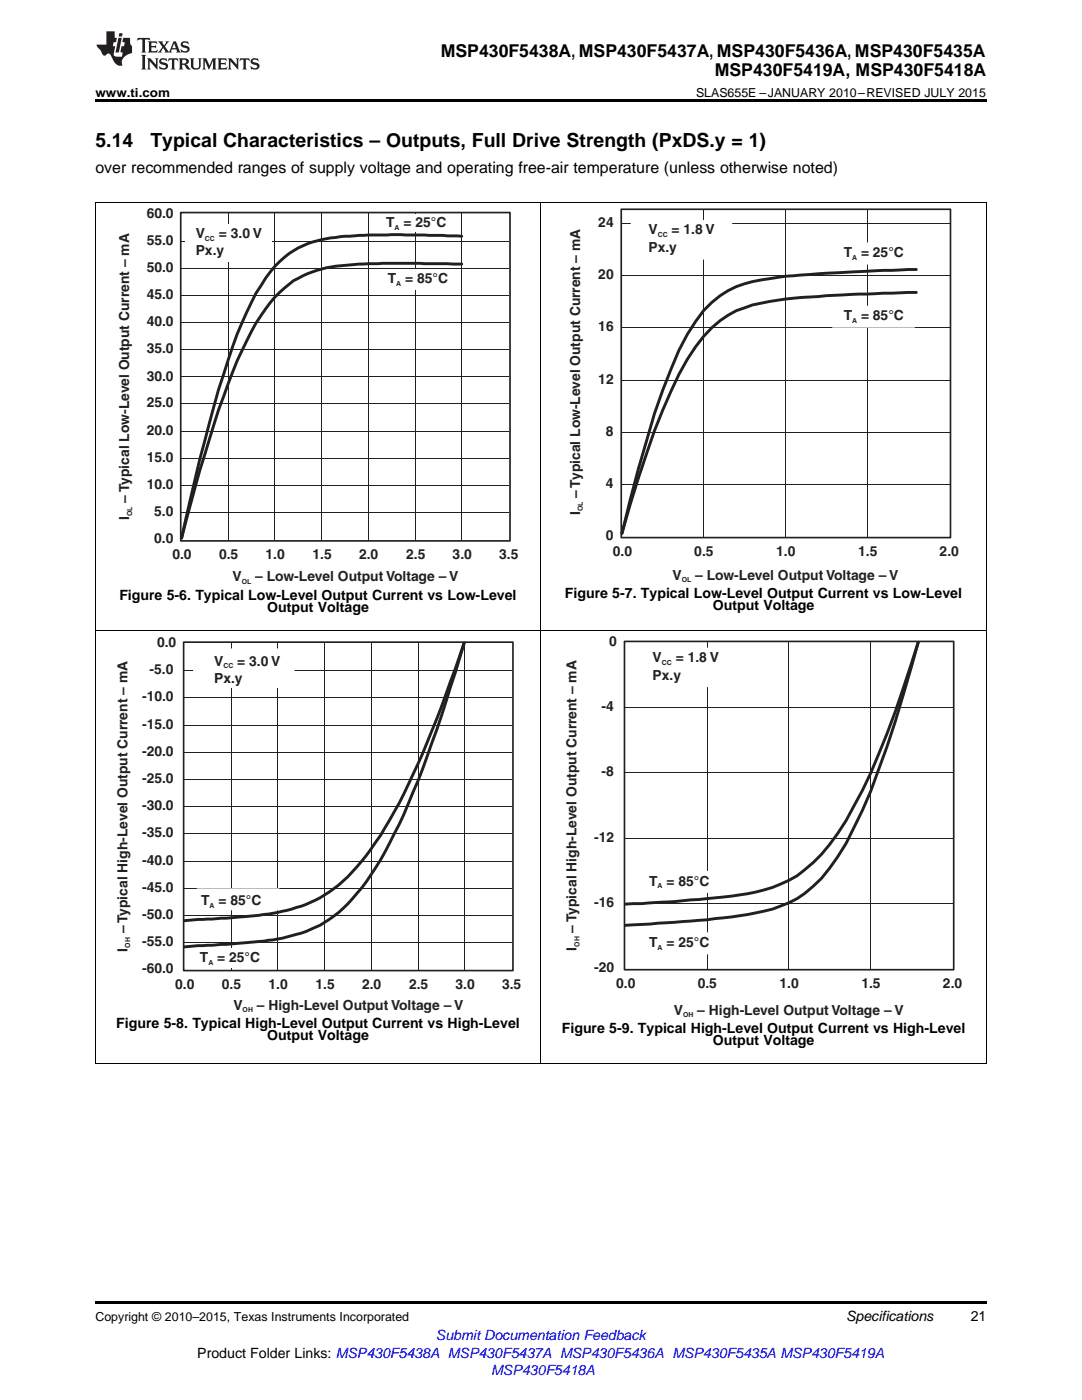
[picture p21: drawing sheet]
<svg xmlns="http://www.w3.org/2000/svg" width="216mm" height="279mm" viewBox="0 0 216 279" stroke-linecap="round" stroke-linejoin="round" font-family="sans-serif">
<defs><g id="words">
<g font-size="3.9">
<text x="19" y="29.3">5.14</text>
<text x="30" y="29.3">Typical Characteristics – Outputs, Full Drive Strength (PxDS.y = 1)</text>
</g>
<g font-size="3.5">
<text x="87.9" y="11.3">MSP430F5438A, MSP430F5437A, MSP430F5436A, MSP430F5435A</text>
<text x="142.6" y="15.2">MSP430F5419A, MSP430F5418A</text>
</g>
<text font-size="3.2" x="19" y="34.4">over recommended ranges of supply voltage and operating free-air temperature (unless otherwise noted)</text>
<g font-size="2.8" fill="#231f20">
<text x="29.3" y="43.4">60.0</text>
<text x="39.1" y="47.5">V</text>
<text x="43.7" y="47.5">= 3.0 V</text>
<text x="77.1" y="45.3">T = 25°C</text>
<text x="119.4" y="45.3">24</text>
<text x="129.4" y="46.8">V</text>
<text x="134" y="46.8">= 1.8 V</text>
<text x="29.3" y="48.8">55.0</text>
<text x="39.1" y="51">Px.y</text>
<text x="129.4" y="50.3">Px.y</text>
<text x="168.3" y="51.3">T = 25°C</text>
<text x="29.3" y="59.7">45.0</text>
<text x="29.3" y="54.2">50.0</text>
<text x="77.4" y="56.5">T = 85°C</text>
<text x="119.4" y="55.8">20</text>
<text x="29.3" y="65.1">40.0</text>
<text x="168.3" y="63.9">T = 85°C</text>
<text x="29.3" y="70.5">35.0</text>
<text x="119.4" y="66.2">16</text>
<text x="29.3" y="75.9">30.0</text>
<text x="119.4" y="76.6">12</text>
<text x="29.3" y="81.3">25.0</text>
<text x="29.3" y="86.8">20.0</text>
<text x="120.9" y="87">8</text>
<text x="29.3" y="92.2">15.0</text>
<text x="25.8" y="100.3" transform="rotate(-90 25.8 100.3)">– Typical Low-Level Output Current – mA</text>
<text x="29.3" y="97.7">10.0</text>
<text x="115.8" y="99.4" transform="rotate(-90 115.8 99.4)">– Typical Low-Level Output Current – mA</text>
<text x="120.9" y="97.4">4</text>
<text x="25.8" y="103.7" transform="rotate(-90 25.8 103.7)">I</text>
<text x="30.8" y="103.1">5.0</text>
<text x="115.8" y="102.8" transform="rotate(-90 115.8 102.8)">I</text>
<text x="120.9" y="107.8">0</text>
<text x="30.8" y="108.4">0.0</text>
<text x="34.4" y="111.5">0.0</text>
<text x="43.7" y="111.5">0.5</text>
<text x="53" y="111.5">1.0</text>
<text x="62.4" y="111.5">1.5</text>
<text x="71.7" y="111.5">2.0</text>
<text x="81" y="111.5">2.5</text>
<text x="90.3" y="111.5">3.0</text>
<text x="99.6" y="111.5">3.5</text>
<text x="122.3" y="110.9">0.0</text>
<text x="138.5" y="110.9">0.5</text>
<text x="154.9" y="110.9">1.0</text>
<text x="171.2" y="110.9">1.5</text>
<text x="187.5" y="110.9">2.0</text>
<text x="46.4" y="116">V</text>
<text x="50.9" y="116">– Low-Level Output Voltage – V</text>
<text x="134.2" y="115.7">V</text>
<text x="138.7" y="115.7">– Low-Level Output Voltage – V</text>
<text x="31.3" y="129.2">0.0</text>
<text x="121.5" y="128.9">0</text>
<text x="29.8" y="134.6">-5.0</text>
<text x="42.7" y="132.8">V</text>
<text x="42.7" y="136.3">Px.y</text>
<text x="47.3" y="132.8">= 3.0 V</text>
<text x="130.2" y="132.1">V</text>
<text x="130.2" y="135.7">Px.y</text>
<text x="134.8" y="132.1">= 1.8 V</text>
<text x="28.4" y="139.9">-10.0</text>
<text x="120.1" y="141.9">-4</text>
<text x="28.4" y="145.4">-15.0</text>
<text x="28.4" y="150.8">-20.0</text>
<text x="120.1" y="155">-8</text>
<text x="28.4" y="161.7">-30.0</text>
<text x="28.4" y="156.3">-25.0</text>
<text x="28.4" y="167.1">-35.0</text>
<text x="118.6" y="168">-12</text>
<text x="28.4" y="172.5">-40.0</text>
<text x="28.4" y="177.9">-45.0</text>
<text x="129.5" y="176.7">T = 85°C</text>
<text x="28.4" y="183.4">-50.0</text>
<text x="40.1" y="180.6">T = 85°C</text>
<text x="118.6" y="181">-16</text>
<text x="25.5" y="189.9" transform="rotate(-90 25.5 189.9)">I</text>
<text x="25.5" y="186.3" transform="rotate(-90 25.5 186.3)">– Typical High-Level Output Current – mA</text>
<text x="28.4" y="188.8">-55.0</text>
<text x="39.9" y="192">T = 25°C</text>
<text x="115.1" y="189.7" transform="rotate(-90 115.1 189.7)">I</text>
<text x="115.1" y="186.1" transform="rotate(-90 115.1 186.1)">– Typical High-Level Output Current – mA</text>
<text x="129.5" y="189">T = 25°C</text>
<text x="28.4" y="194.2">-60.0</text>
<text x="35" y="197.3">0.0</text>
<text x="44.3" y="197.3">0.5</text>
<text x="53.6" y="197.3">1.0</text>
<text x="63" y="197.3">1.5</text>
<text x="72.2" y="197.3">2.0</text>
<text x="81.6" y="197.3">2.5</text>
<text x="90.9" y="197.3">3.0</text>
<text x="100.2" y="197.3">3.5</text>
<text x="118.6" y="194">-20</text>
<text x="123" y="197.1">0.0</text>
<text x="139.2" y="197.1">0.5</text>
<text x="155.6" y="197.1">1.0</text>
<text x="171.9" y="197.1">1.5</text>
<text x="188.2" y="197.1">2.0</text>
<text x="46.6" y="201.5">V</text>
<text x="51.3" y="201.5">– High-Level Output Voltage – V</text>
<text x="134.5" y="202.5">V</text>
<text x="139.1" y="202.5">– High-Level Output Voltage – V</text>
</g>
<g font-size="2.8">
<text x="23.8" y="119.7">Figure 5-6. Typical Low-Level Output Current vs Low-Level</text>
<text x="112.7" y="119.3">Figure 5-7. Typical Low-Level Output Current vs Low-Level</text>
<text x="53.3" y="122.1">Output Voltage</text>
<text x="142.2" y="121.8">Output Voltage</text>
<text x="23.2" y="205.1">Figure 5-8. Typical High-Level Output Current vs High-Level</text>
<text x="53.3" y="207.6">Output Voltage</text>
<text x="112.1" y="206.1">Figure 5-9. Typical High-Level Output Current vs High-Level</text>
<text x="142.2" y="208.6">Output Voltage</text>
<text x="168.8" y="263.6">Specifications</text>
<text x="193.7" y="263.6">21</text>
<text x="39.4" y="270.9">Product Folder Links: MSP430F5438A MSP430F5437A MSP430F5436A MSP430F5435A MSP430F5419A</text>
</g>
<g font-size="2.8" fill="#00f">
<text x="87" y="267.4">Submit Documentation Feedback</text>
<text x="98" y="274.5">MSP430F5418A</text>
</g>
<g font-size="2.5">
<text x="19" y="19.3">www.ti.com</text>
<text x="138.9" y="19.3">SLAS655E –JANUARY 2010–REVISED JULY 2015</text>
<text x="19" y="263.6">Copyright © 2010–2015, Texas Instruments Incorporated</text>
</g>
<g font-size="1.4" fill="#231f20">
<text x="78.7" y="45.8">A</text>
<text x="131.2" y="47.3">CC</text>
<text x="40.9" y="48">CC</text>
<text x="170" y="51.9">A</text>
<text x="79.1" y="57.1">A</text>
<text x="170" y="64.5">A</text>
<text x="26.4" y="103" transform="rotate(-90 26.4 103)">OL</text>
<text x="116.3" y="102" transform="rotate(-90 116.3 102)">OL</text>
<text x="48.2" y="116.6">OL</text>
<text x="136" y="116.2">OL</text>
<text x="44.6" y="133.4">CC</text>
<text x="132.1" y="132.7">CC</text>
<text x="131.2" y="177.3">A</text>
<text x="41.8" y="181.2">A</text>
<text x="26" y="189.1" transform="rotate(-90 26 189.1)">OH</text>
<text x="115.6" y="189" transform="rotate(-90 115.6 189)">OH</text>
<text x="131.2" y="189.6">A</text>
<text x="41.6" y="192.6">A</text>
<text x="48.4" y="202">OH</text>
<text x="136.3" y="203.1">OH</text>
</g>
</g></defs>
<path d="M19 259.7h177.8v.5h-177.8z" fill="#000"/>
<path d="M19.1 125.8v86.5M107.9 125.8v86.5M196.8 125.8v86.5M19 212.3h177.8" fill="none" stroke="#000" stroke-width=".2"/>
<g fill="#fff">
<path d="M152.2 210.4h.4v.7h-.4z"/>
<path d="M63.3 209.3h.4v.7h-.4z"/>
</g>
<path d="M141.1 128.2v65.2M157.4 128.2v65.2M173.8 128.2v65.2M124.8 154.3h65.3M124.8 141.2h65.3M124.8 167.3h65.3M124.8 180.3h65.3" fill="none" stroke="#231f20" stroke-width=".2"/>
<path d="M124.8 180.4l1.5-.1a231.6 231.6 0 0 0 22.9-2 27.3 27.3 0 0 0 9.8-3.5 34.2 34.2 0 0 0 9.8-11 128.7 128.7 0 0 0 11.4-26.3l3-9.3-1.4 5a211.8 211.8 0 0 1-9.7 28.6l-1.7 3.4a34.7 34.7 0 0 1-9.8 13.1 26.7 26.7 0 0 1-11.4 4.2 246.7 246.7 0 0 1-24.4 2.2" fill="none" stroke="#231f20" stroke-width=".58"/>
<path d="M124.6 128h65.7v65.5h-65.7z" fill="none" stroke="#231f20" stroke-width=".33"/>
<path d="M126.7 129.4h20.2v7.6h-20.2z" fill-rule="evenodd" fill="#fff"/>
<path d="M126.7 129.4h20.2v7.6h-20.2z" fill="none" stroke="#fff" stroke-width=".33"/>
<path d="M127.3 186.2h16.3v4.1h-16.3z" fill-rule="evenodd" fill="#fff"/>
<path d="M127.3 186.2h16.3v4.1h-16.3z" fill="none" stroke="#fff" stroke-width=".33"/>
<path d="M127.3 174h16.3v4h-16.3z" fill-rule="evenodd" fill="#fff"/>
<path d="M127.3 174h16.3v4h-16.3z" fill="none" stroke="#fff" stroke-width=".33"/>
<g fill="none" stroke="#231f20" stroke-width=".2">
<path d="M36.8 139.2h65.4M36.8 133.8h65.4M46.1 128.3v65.3M55.4 128.3v65.3M64.8 128.3v65.3M74.1 128.3v65.3M83.5 128.3v65.3M92.8 128.3v65.3M36.8 155.6h65.4M36.8 150.1h65.4M36.8 144.7h65.4M36.8 177.2h65.4"/>
<path d="M36.8 171.8h65.4M36.8 166.4h65.4M36.8 161h65.4M36.8 188.1h65.4M36.8 182.7h65.4"/>
</g>
<path d="M92.6 128.3a241.1 241.1 0 0 1-12.9 31.9 66.1 66.1 0 0 1-10.3 14.8 25.8 25.8 0 0 1-14 7.1 132.5 132.5 0 0 1-15.8 1.4l-2.8 .2M92.6 128.3a290.8 290.8 0 0 1-10.2 29.7 87.6 87.6 0 0 1-10.2 19.1 25.9 25.9 0 0 1-9.3 8 38.6 38.6 0 0 1-14 3l-12.1 .9" fill="none" stroke="#231f20" stroke-width=".58"/>
<path d="M36.6 128.2h65.8v65.5h-65.8z" fill="none" stroke="#231f20" stroke-width=".33"/>
<path d="M38.7 129.6h19.9v7.5h-19.9z" fill-rule="evenodd" fill="#fff"/>
<path d="M38.7 129.6h19.9v7.5h-19.9z" fill="none" stroke="#fff" stroke-width=".33"/>
<g fill="#fff">
<path d="M37.7 189.3h16.3v3.9h-16.3z" fill-rule="evenodd"/>
<path d="M39.4 177.4h16.2v4.1h-16.2z" fill-rule="evenodd"/>
</g>
<path d="M39.4 177.4h16.2v4.1h-16.2z" fill="none" stroke="#fff" stroke-width=".33"/>
<path d="M19.1 40.4v85.5M107.9 40.4v85.5M196.8 40.4v85.5M19 125.8h177.8" fill="none" stroke="#000" stroke-width=".2"/>
<g fill="#fff">
<path d="M63.3 123.9h.4v.7h-.4z"/>
<path d="M152.2 123.5h.4v.7h-.4z"/>
</g>
<g fill="none" stroke="#231f20" stroke-width=".2">
<path d="M36.2 59h65.4M36.2 53.5h65.4M36.2 48.1h65.4M45.6 42.6v65.2M54.9 42.6v65.2M64.2 42.6v65.2M73.5 42.6v65.2M82.9 42.6v65.2M92.2 42.6v65.2M36.2 75.2h65.4M36.2 69.8h65.4M36.2 64.4h65.4"/>
<path d="M36.2 97h65.4M36.2 91.5h65.4M36.2 86.1h65.4M36.2 80.6h65.4M36.2 102.4h65.4"/>
</g>
<path d="M92.1 47.1l-3.7-.1a246.8 246.8 0 0 0-20.5 .2 22.1 22.1 0 0 0-10.3 3.4 19.8 19.8 0 0 0-5.5 6.4 56 56 0 0 0-4.8 9.6l-.9 2.5a279.2 279.2 0 0 0-8.3 30.2l-1.9 8.1a346 346 0 0 1 8.4-28.2 76.7 76.7 0 0 1 7.5-16.2 23.6 23.6 0 0 1 6.4-7 23.2 23.2 0 0 1 8.5-2.9l4.7-.4 4.6-.1 15.8 .1" fill="none" stroke="#231f20" stroke-width=".58"/>
<path d="M36.1 42.4h65.7v65.6h-65.7z" fill="none" stroke="#231f20" stroke-width=".33"/>
<g fill="#fff">
<path d="M37 44.7h17.3v7.6h-17.3z" fill-rule="evenodd"/>
<path d="M74.9 42.8h16.2v3.5h-16.2z" fill-rule="evenodd"/>
<path d="M75.2 53.8h16.3v4h-16.3z" fill-rule="evenodd"/>
</g>
<path d="M124.1 55.1h65.4M124.1 44.6h65.4M140.4 41.9v65.2M156.8 41.9v65.2M173.1 41.9v65.2M124.1 75.9h65.4M124.1 65.4h65.4M124.1 96.7h65.4M124.1 86.3h65.4" fill="none" stroke="#231f20" stroke-width=".2"/>
<path d="M182.8 58.4l-9.7 .3a165.5 165.5 0 0 0-18 1.2 24.2 24.2 0 0 0-9.8 3 23.6 23.6 0 0 0-8.1 8.8 120.8 120.8 0 0 0-9.9 23.8l-3.2 10.9M182.8 53.8l-14.6 .6a120 120 0 0 0-18 1.8 17.6 17.6 0 0 0-11.4 8l-1.6 2.5a103.9 103.9 0 0 0-8.2 21.3l-1.7 5.7-3.2 12.8" fill="none" stroke="#231f20" stroke-width=".58"/>
<path d="M124 41.8h65.7v65.5h-65.7z" fill="none" stroke="#231f20" stroke-width=".33"/>
<path d="M126 44.1h19.9v7.5h-19.9z" fill-rule="evenodd" fill="#fff"/>
<path d="M126 44.1h19.9v7.5h-19.9z" fill="none" stroke="#fff" stroke-width=".33"/>
<path d="M166.2 48.6h16.2v4h-16.2z" fill-rule="evenodd" fill="#fff"/>
<path d="M166.2 48.6h16.2v4h-16.2z" fill="none" stroke="#fff" stroke-width=".33"/>
<path d="M166.2 61.2h16.2v4h-16.2z" fill-rule="evenodd" fill="#fff"/>
<path d="M166.2 61.2h16.2v4h-16.2z" fill="none" stroke="#fff" stroke-width=".33"/>
<path d="M19 40.4h177.8" fill="none" stroke="#000" stroke-width=".2"/>
<path d="M19 19.9h177.8v.5h-177.8z" fill="#000"/>
<g fill="#231f20">
<path d="M27.5 7.6l-.1 .5 .4-.2h.6v.1v2.1l-.2 .4h1l-.3-.4v-2.1l.1-.1h.5l.5 .2-.2-.5zM29.5 8.3l.2 .3v1.5l-.2 .4h1.8l.2-.6a1.04 1.04 0 0 1-1.3 .2v-.7h.6l.3 .2v-.6l-.3 .2h-.6v-.6l.8-.1 .4 .3-.2-.5zM31.5 8.3l.9 1.1-.9 1.1h.8l-.2-.2 .5-.7 .4 .7-.2 .2h1.5l-.1-.2 .1-.4h.9l.1 .4-.2 .2h1l-.3-.3-.7-1.9h-.5l-.9 2-.8-1 .9-1h-.8l.1 .3-.3 .5-.4-.6 .2-.2zM34.7 8.6l.4 1h-.7zM36.3 8.4a.63 .63 0 0 0-.2 .7 .63 .63 0 0 0 .6 .4l.6 .2 .1 .2a.75 .75 0 0 1-.7 .4 .75 .75 0 0 1-.6-.5l.1 .7 .1-.1a1.11 1.11 0 0 0 1.5-.6 1.13 1.13 0 0 0-1.2-.8l-.1-.4a1.04 1.04 0 0 1 1.2 .2l-.2-.5-.1 .1-.5-.2zM28.2 10.9l.2 .4v2.2l-.2 .4h1l-.3-.4v-2.2l.3-.4zM29.3 11.6l.3 .4v1.5l-.3 .4h.8l-.2-.4v-1.3l1.5 1.7v-1.9l.2-.4h-.7l.2 .4v.9l-1.1-1.3zM32 11.8a.62 .62 0 0 0-.2 .7 .62 .62 0 0 0 .6 .4l.6 .1 .1 .3a.76 .76 0 0 1-.7 .3 .76 .76 0 0 1-.6-.4l.1 .7 .1-.1a1.11 1.11 0 0 0 1.5-.6 1.13 1.13 0 0 0-1.2-.8l-.1-.4a1.04 1.04 0 0 1 1.2 .2l-.2-.6-.1 .1-.5-.1zM33.7 11.6l-.2 .6a.61 .61 0 0 1 .8-.3v1.6l-.2 .4h.9l-.2-.4v-1.6a.63 .63 0 0 1 .8 .3l-.2-.6zM35.6 11.6l.3 .4v1.5l-.3 .4h1l-.2-.2v-.8l.5 .2a.76 .76 0 0 0 1.2 .7l-1-1a.58 .58 0 0 0 .6-.5 .58 .58 0 0 0-.5-.6zM36.4 11.9h.1a.45 .45 0 0 1 .5 .1 .45 .45 0 0 1 .1 .5l-.7 .2zM37.9 11.6l.2 .2a2.17 2.17 0 0 0 .3 1.9 .99 .99 0 0 0 1.6-.6v-1.1l.2-.4h-.7l.2 .2a1.92 1.92 0 0 1-.2 1.8 .6 .6 0 0 1-.9-.5v-1.1l.2-.4zM40.4 11.6l.2 .4v1.5l-.2 .4h.7l-.2-.4v-1.4l.8 1.8 .8-1.8v1.4l-.2 .4h.9l-.2-.4v-1.5l.2-.4h-.8l-.6 1.5-.6-1.5zM43.4 11.6l.2 .4v1.5l-.2 .4h1.8l.2-.6a1.04 1.04 0 0 1-1.3 .1v-.6h.5l.4 .2v-.6l-.4 .2h-.5v-.7h.8l.3 .3-.1-.6zM45.5 11.6l.2 .4v1.5l-.2 .4h.7l-.2-.4v-1.3l1.5 1.7v-1.9l.2-.4h-.7l.2 .4v.9l-1.1-1.3zM47.9 11.6l-.1 .6a.61 .61 0 0 1 .8-.3v1.6l-.3 .4h1l-.3-.4 .1-1.6a.63 .63 0 0 1 .7 .3l-.1-.6zM50.2 11.8a.62 .62 0 0 0-.2 .7 .62 .62 0 0 0 .6 .4l.6 .1 .2 .3a.76 .76 0 0 1-.8 .3 .76 .76 0 0 1-.6-.4l.1 .7 .2-.1a1.11 1.11 0 0 0 1.5-.6 1.13 1.13 0 0 0-1.3-.8l-.1-.4a1.04 1.04 0 0 1 1.2 .2l-.1-.6-.2 .1-.5-.1z"/>
<path d="M21.2 6.3v2.6h-1.9l.1 .4 .7 .9a.91 .91 0 0 0 1 .8 .56 .56 0 0 1 .5-.3 .56 .56 0 0 1 .5 .3l.4 .8a1.53 1.53 0 0 0 1.9 1.2 1.54 1.54 0 0 1 1-2.1l.9-.3v-1.4a1.52 1.52 0 0 1-.3-1.6h-1.4l-.2 .8h.5l-.2 .8h-.4l-.2 1v.2l.4 .1-.2 .8a1.93 1.93 0 0 1-1.6-.3l.3-1.8h-.5l.2-.8h.4l.2-.8h-.4v-1.3zM23.6 7.6l-.6 2.9h.7l.6-2.9zM23.8 6.6l-.1 .7h.6l.2-.7z"/>
</g>
<use href="#words"/>
</svg>
